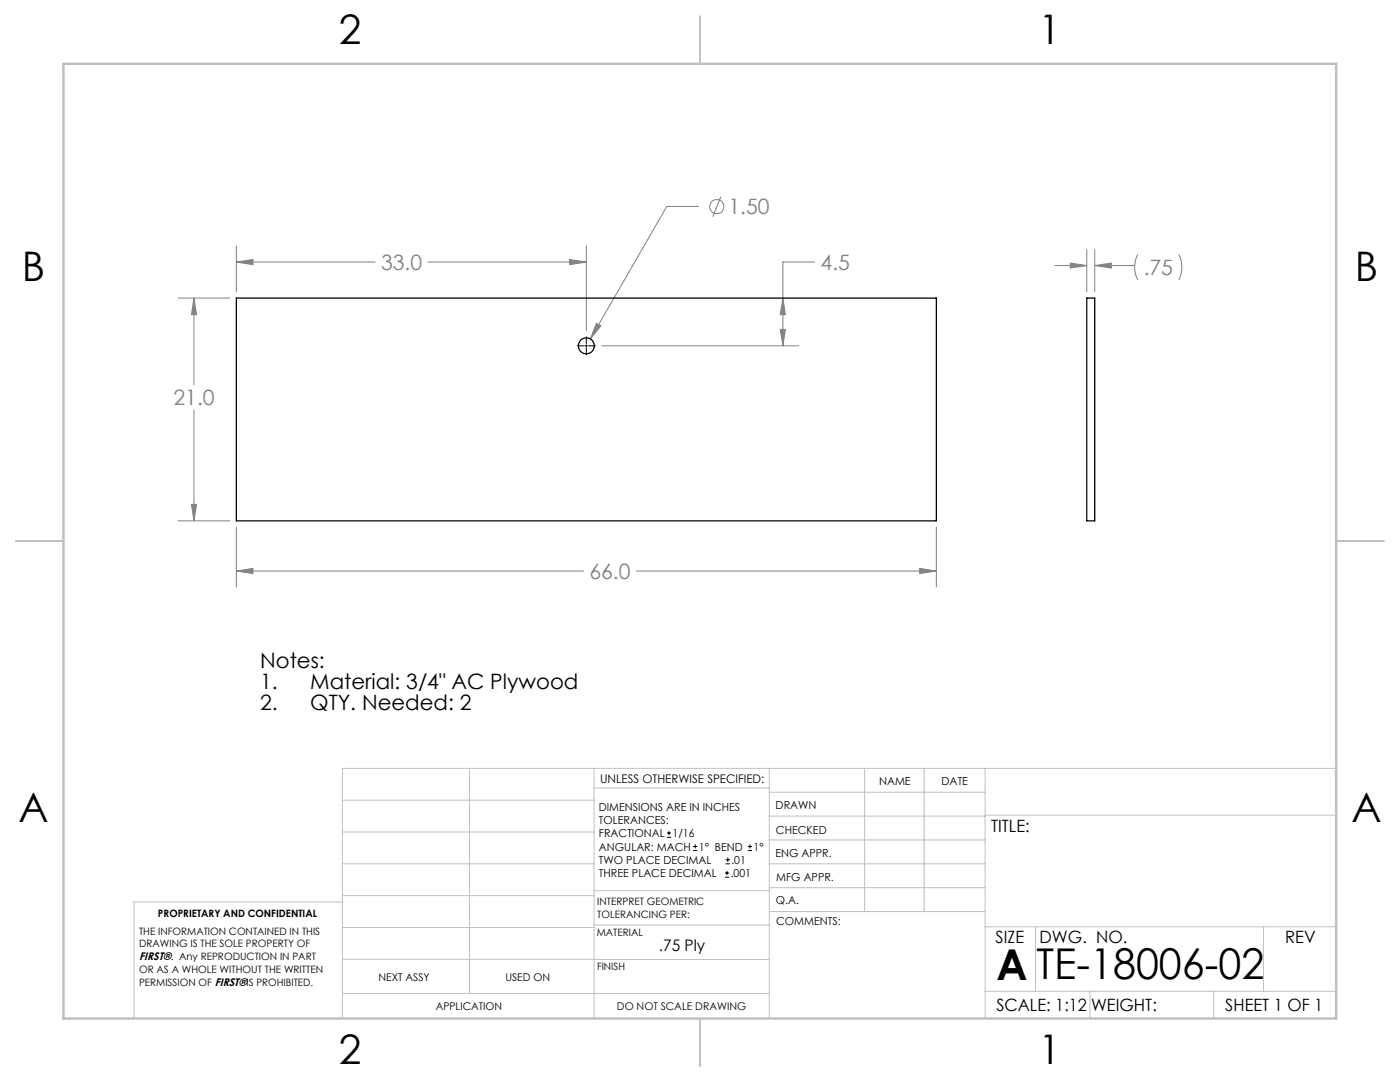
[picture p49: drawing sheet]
<svg xmlns="http://www.w3.org/2000/svg" width="279mm" height="216mm" viewBox="0 0 279 216" stroke-linecap="round" stroke-linejoin="round" font-family="sans-serif">
<defs><g id="words">
<g font-size="8.5">
<text x="198.9" y="195.5">A</text>
<text x="206.9" y="195.4">TE-18006-02</text>
</g>
<g font-size="8.1">
<text x="67.6" y="8.9">2</text>
<text x="207.3" y="8.9">1</text>
<text x="4.4" y="56.2">B</text>
<text x="270.4" y="56.2">B</text>
<text x="3.7" y="164.1">A</text>
<text x="269.7" y="164.1">A</text>
<text x="67.6" y="212.4">2</text>
<text x="207.3" y="212.4">1</text>
</g>
<g font-size="4.2" fill="#808080">
<text x="145.4" y="42.8">1.50</text>
<text x="76" y="53.9">33.0</text>
<text x="163.8" y="53.9">4.5</text>
<text x="228.2" y="54.9">.75</text>
<text x="34.6" y="80.9">21.0</text>
<text x="117.6" y="115.5">66.0</text>
</g>
<g font-size="4.2">
<text x="51.9" y="133.3">Notes:</text>
<text x="51.9" y="137.4">1.</text>
<text x="61.9" y="137.4">Material: 3/4&quot; AC Plywood</text>
<text x="51.9" y="141.6">2.</text>
<text x="61.9" y="141.6">QTY. Needed: 2</text>
</g>
<g font-size="3.4">
<text x="197.8" y="166">TITLE:</text>
<text x="198.7" y="188.1">SIZE</text>
<text x="207.5" y="188.1">DWG. NO.</text>
<text x="256.5" y="188.2">REV</text>
<text x="198.8" y="201.7">SCALE: 1:12</text>
<text x="217.7" y="201.8">WEIGHT:</text>
<text x="244.5" y="201.7">SHEET 1 OF 1</text>
</g>
<text font-size="3.2" x="131.5" y="189.8">.75 Ply</text>
<text font-size="2.4" x="119.8" y="156.2">UNLESS OTHERWISE SPECIFIED:</text>
<g font-size="2.2">
<text x="119.5" y="161.8">DIMENSIONS ARE IN INCHES</text>
<text x="154.8" y="161.4">DRAWN</text>
<text x="175.4" y="156.6">NAME</text>
<text x="187.9" y="156.7">DATE</text>
<text x="119.5" y="164.4">TOLERANCES:</text>
<text x="119.5" y="167.1">FRACTIONAL</text>
<text x="134.2" y="167.1">1/16</text>
<text x="154.9" y="166.3">CHECKED</text>
<text x="119.5" y="172.4">TWO PLACE DECIMAL</text>
<text x="119.5" y="169.7">ANGULAR: MACH</text>
<text x="139.5" y="169.7">1° BEND</text>
<text x="146" y="172.4">.01</text>
<text x="150.4" y="169.7">1°</text>
<text x="154.8" y="171">ENG APPR.</text>
<text x="119.5" y="175">THREE PLACE DECIMAL</text>
<text x="145.8" y="175">.001</text>
<text x="154.9" y="175.7">MFG APPR.</text>
<text x="154.9" y="180.4">Q.A.</text>
<text x="154.9" y="184.6">COMMENTS:</text>
<text x="27.8" y="191.6">FIRST®. Any REPRODUCTION IN PART</text>
</g>
<g font-size="2.1">
<text x="75.5" y="195.7">NEXT ASSY</text>
<text x="100.9" y="195.7">USED ON</text>
<text x="86.9" y="201.5">APPLICATION</text>
<text x="123.1" y="201.6">DO NOT SCALE DRAWING</text>
</g>
<g font-size="2">
<text x="31.5" y="182.9">PROPRIETARY AND CONFIDENTIAL</text>
<text x="119.2" y="180.6">INTERPRET GEOMETRIC</text>
<text x="119.2" y="183.1">TOLERANCING PER:</text>
<text x="27.8" y="186.5">THE INFORMATION CONTAINED IN THIS</text>
<text x="27.8" y="189">DRAWING IS THE SOLE PROPERTY OF</text>
<text x="119.1" y="186.7">MATERIAL</text>
<text x="27.8" y="194.1">OR AS A WHOLE WITHOUT THE WRITTEN</text>
<text x="27.8" y="196.7">PERMISSION OF FIRST®IS PROHIBITED.</text>
<text x="119.1" y="193.5">FINISH</text>
</g>
</g></defs>
<g fill="none" stroke="#c0c0c0" stroke-width=".2">
<path d="M68.3 159.7h50.3M93.7 153.3v44.9M118.6 153.3v49.9M118.6 157.2h34.9M153.5 153.3v49.9M153.5 158.1h43.1M172.5 153.3v28.6M184.4 153.3v28.6M196.6 153.3v49.9M266.7 153.3h-198.4v49.9M68.3 178.7h50.3M68.3 172.4h50.3"/>
<path d="M68.3 166h50.3M68.3 180h-41.6v23.2M118.6 177.7h35M153.5 167.6h43.1M153.5 162.8h43.1M153.5 172.4h43.1M153.5 177.1h43.1M196.6 162.7h70.1M68.3 198.2h85.2M68.3 191.4l85.2 .1M68.3 185.1h50.3M118.6 184.6h35"/>
<path d="M153.6 181.9h43M196.6 197.8h70.1M196.6 184.9h70.1M206.7 184.9v12.9M217.5 197.8v5.4M242.2 197.8v5.4M252.2 184.9v12.9"/>
</g>
<path d="M139.7 3.2v9.5M3.1 107.9h9.6M266.7 107.9h9.5M139.7 203.2v9.6" fill="none" stroke="#c0c0c0" stroke-width=".25"/>
<path d="M12.7 12.7h254v190.5h-254z" fill="none" stroke="#c0c0c0" stroke-width=".5"/>
<g fill="none" stroke="#808080" stroke-width=".2">
<path d="M143.9 39.2l-1.7 4.1M35.5 59.5h10.4M38.7 59.5l.5 3.3h-1zM38.7 59.5v17.3M47.2 52.3l3.3-.5v1zM47.2 49.1v9.1M47.2 52.3h27.7M85.4 52.3h31.6M113.7 51.8l3.3 .5-3.3 .5zM117 49.1v16.8M139.4 41.2h-6.3l-15.3 26.4M156.2 59.5l.5 3.3h-1z"/>
<path d="M162.6 52.3h-6.4v16.7M210.5 53h6.4M213.6 52.5l3.3 .5-3.3 .5zM216.9 49.8v8.4M218.5 53l3.3-.5v1zM218.5 49.8v8.4M218.5 53h7.9M227 50.8a5.6 5.6 0 0 0 0 5M235.3 50.8a5.6 5.6 0 0 1 0 5M119 64.5l.9 .5-2.1 2.6zM120.1 69h39.3M155.7 65.7h1l-.5 3.3z"/>
<path d="M38.7 81.8v22.1M35.5 103.9h10.4M38.2 100.6h1l-.5 3.3zM47.2 113.9l3.3-.5v1zM47.2 105.2v11.9M47.2 113.9h69.3M127 113.9h59.9M183.6 113.4l3.3 .5-3.3 .5zM186.9 105.2v11.9"/>
<circle cx="143" cy="41.2" r="1.42"/>
</g>
<path d="M115.2 69h1.4M116.8 69h.4M117 67.2v1.4M117 68.8v.4M117 69.4v1.4M117.4 69h1.4" fill="none" stroke="#000" stroke-width=".2"/>
<path d="M47.2 113.9l3.3-.5v1zM183.6 113.4l3.3 .5-3.3 .5zM47.2 52.3l3.3-.5v1zM113.7 51.8l3.3 .5-3.3 .5zM155.7 65.7h1l-.5 3.3zM156.2 59.5l.5 3.3h-1zM38.7 59.5l.5 3.3h-1zM38.2 100.6h1l-.5 3.3zM119 64.5l-1.2 3.1 2.1-2.6zM213.6 52.5l3.3 .5-3.3 .5zM218.5 53l3.3-.5v1z" fill="#808080"/>
<g fill="none" stroke="#000" stroke-width=".25">
<path d="M47.2 59.5h139.7v44.4h-139.7zM216.9 59.5h1.6v44.4h-1.6z"/>
<circle cx="117" cy="69" r="1.59"/>
</g>
<g fill="none" stroke="#000" stroke-width=".2">
<path d="M133.1 167.1h.8M133.1 166.2h.8M133.5 165.8v.9M138.3 169.7h.8M138.3 168.9h.8M138.7 168.5v.8M144.7 175h.8M144.7 174.2h.8M144.8 172.4h.9M144.8 171.6h.9M145.1 173.8v.8M145.2 171.1v.9"/>
<path d="M149.3 169.7h.8M149.3 168.9h.8M149.7 168.5v.8"/>
</g>
<use href="#words"/>
</svg>
